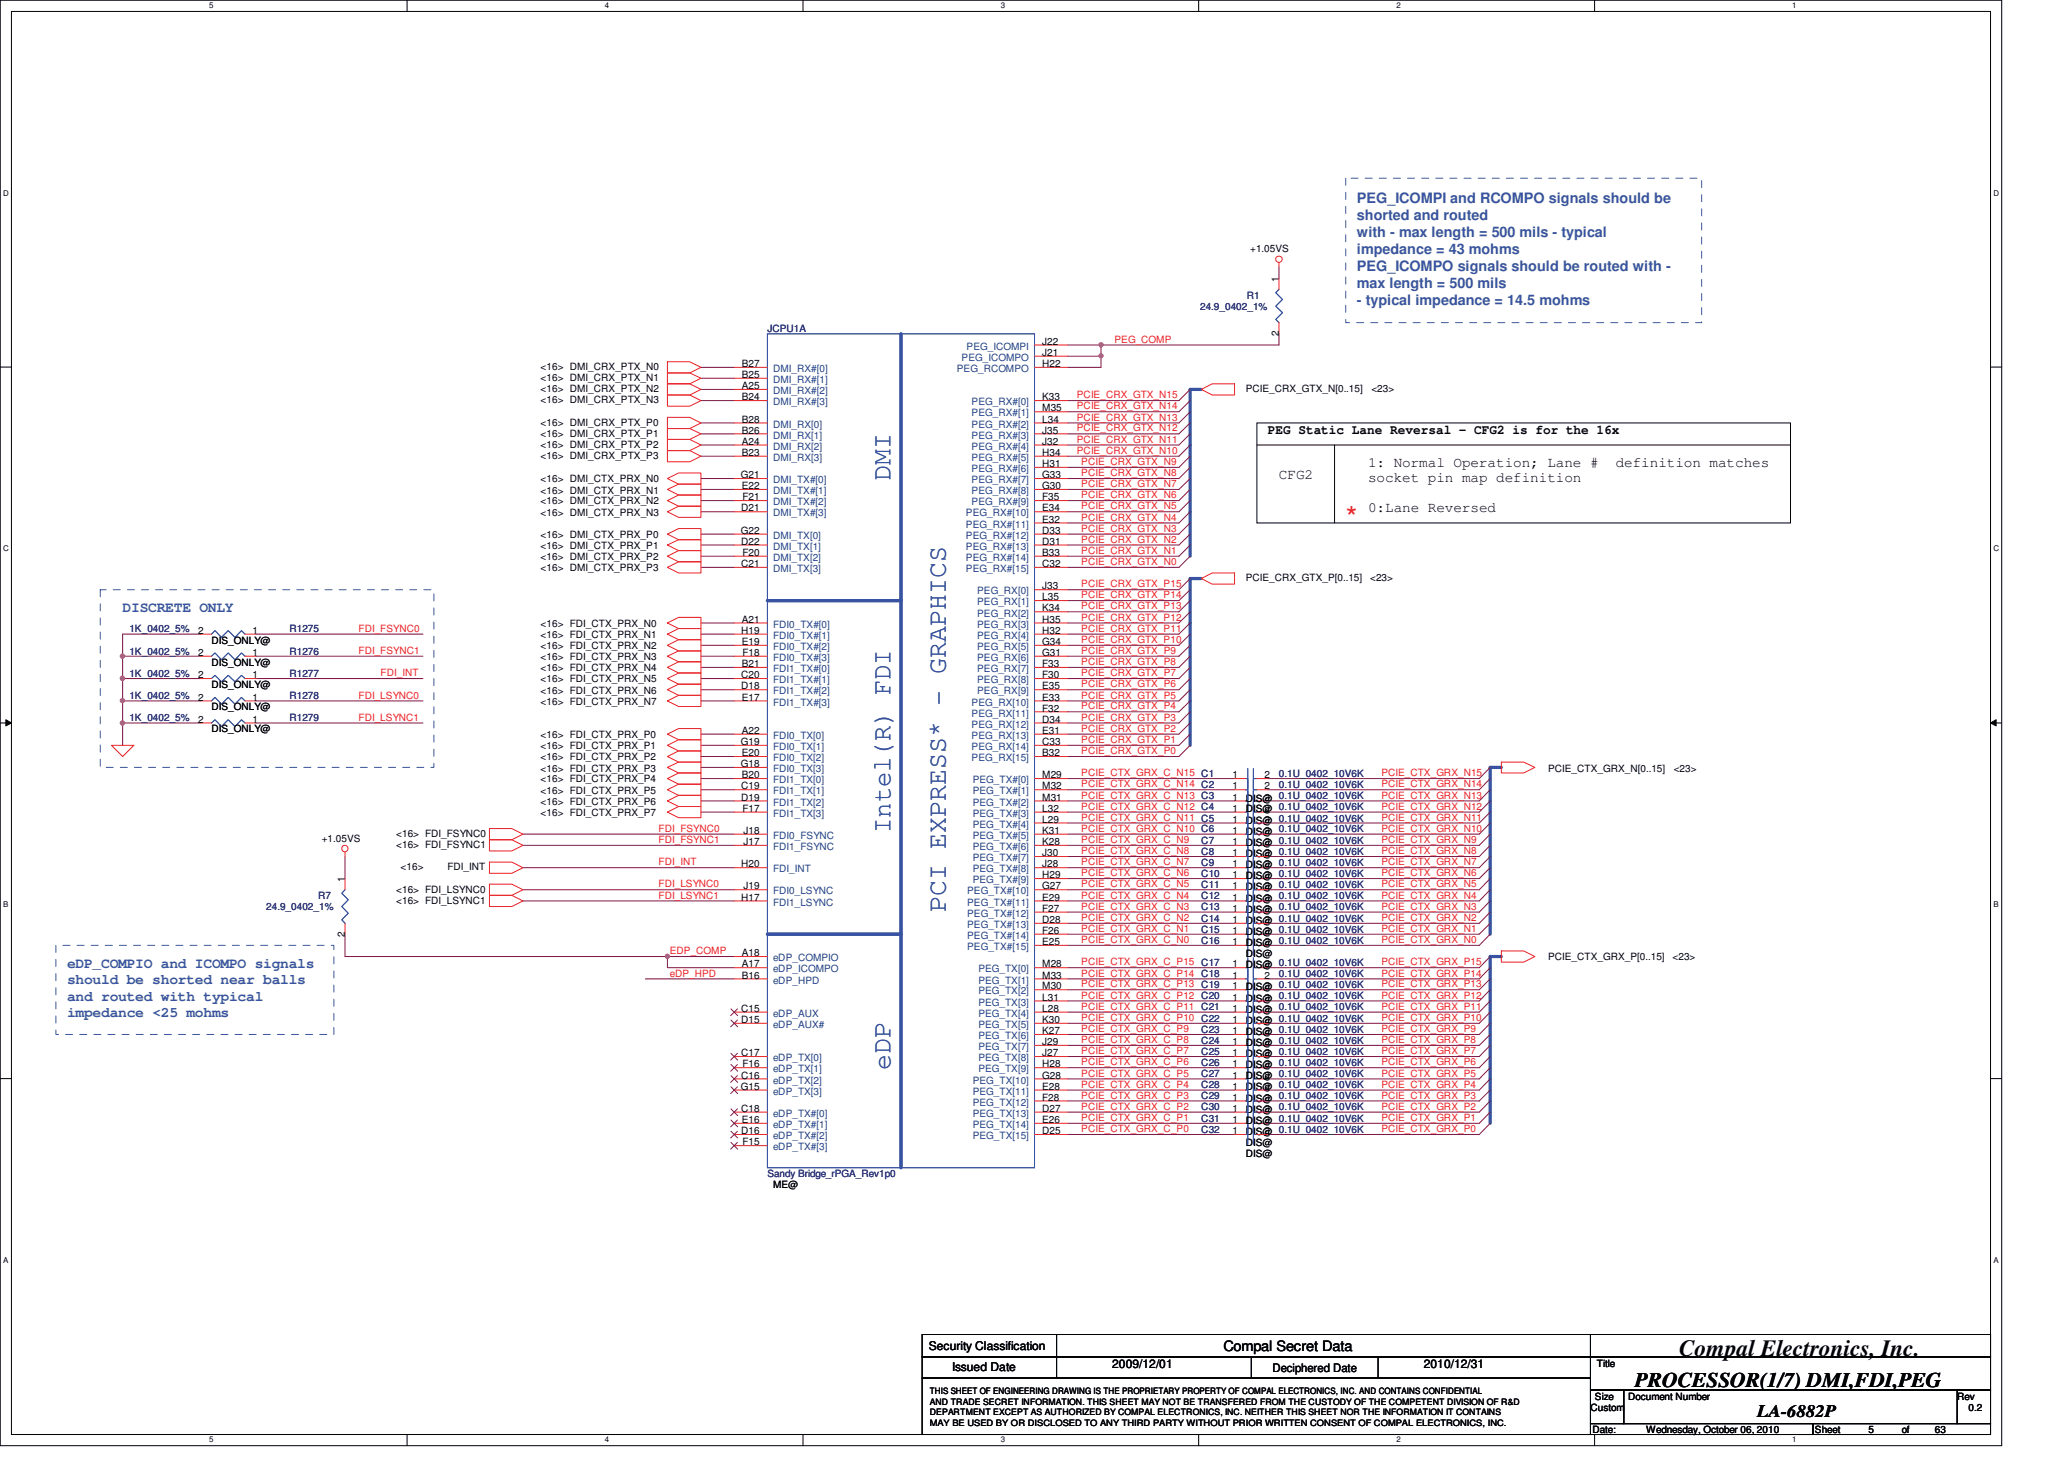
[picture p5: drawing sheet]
<svg xmlns="http://www.w3.org/2000/svg" width="297mm" height="210mm" viewBox="0 0 297 210" stroke-linecap="round" stroke-linejoin="round" font-family="sans-serif">
<defs><g id="words">
<text font-size="4.3" fill="#ed2024" x="193.7" y="75.9">*</text>
<g font-size="3.8" fill="#3953a4">
<text x="128.1" y="69.2" transform="rotate(-90 128.1 69.2)">DMI</text>
<text x="128.1" y="119.9" transform="rotate(-90 128.1 119.9)">Intel(R) FDI</text>
<text x="136.1" y="131.3" transform="rotate(-90 136.1 131.3)">PCI EXPRESS* - GRAPHICS</text>
<text x="128.1" y="154" transform="rotate(-90 128.1 154)">eDP</text>
</g>
<text font-size="3.3" fill="#010202" x="241.7" y="195.1">Compal Electronics, Inc.</text>
<text font-size="3" fill="#010202" x="235.3" y="199.6">PROCESSOR(1/7) DMI,FDI,PEG</text>
<text font-size="2.5" fill="#010202" x="252.9" y="204">LA-6882P</text>
<g font-size="2.1" fill="#3953a4">
<text x="195.3" y="29.2">PEG_ICOMPI and RCOMPO signals should be</text>
<text x="195.3" y="31.6">shorted and routed</text>
<text x="195.3" y="34.1">with - max length = 500 mils - typical</text>
<text x="195.3" y="36.5">impedance = 43 mohms</text>
<text x="195.3" y="39">PEG_ICOMPO signals should be routed with -</text>
<text x="195.3" y="41.4">max length = 500 mils</text>
<text x="195.3" y="43.9">- typical impedance = 14.5 mohms</text>
<text x="17.6" y="88.1">DISCRETE ONLY</text>
<text x="9.6" y="139.4">eDP_COMPIO and ICOMPO signals</text>
<text x="9.6" y="141.7">should be shorted near balls</text>
<text x="9.6" y="144">and routed with typical</text>
<text x="9.6" y="146.3">impedance &lt;25 mohms</text>
</g>
<g font-size="2.1" fill="#010202">
<text x="184.1" y="68.9">CFG2</text>
<text x="196.9" y="67.3">1: Normal Operation; Lane #</text>
<text x="196.9" y="69.4">socket pin map definition</text>
<text x="232.5" y="67.3">definition matches</text>
<text x="196.9" y="73.7">0:Lane Reversed</text>
<text x="176.1" y="194.5">Compal Secret Data</text>
</g>
<text font-size="1.9" fill="#010202" x="182.5" y="62.5">PEG Static Lane Reversal - CFG2 is for the 16x</text>
<g font-size="1.7" fill="#010202">
<text x="133.7" y="194.3">Security Classification</text>
<text x="137" y="197.4">Issued Date</text>
<text x="160.1" y="196.9">2009/12/01</text>
<text x="183.1" y="197.4">Deciphered Date</text>
<text x="204.9" y="196.9">2010/12/31</text>
</g>
<g font-size="1.4" fill="#010202">
<text x="179.9" y="36.3">+1.05VS</text>
<text x="184" y="40.6" transform="rotate(-90 184 40.6)">1</text>
<text x="77.8" y="53.3">&lt;16&gt; DMI_CRX_PTX_N0</text>
<text x="106.8" y="52.8">B27</text>
<text x="150" y="51.2">J21</text>
<text x="150" y="49.6">J22</text>
<text x="150" y="52.8">H22</text>
<text x="184" y="48.3" transform="rotate(-90 184 48.3)">2</text>
<text x="77.8" y="54.9">&lt;16&gt; DMI_CRX_PTX_N1</text>
<text x="77.8" y="58">&lt;16&gt; DMI_CRX_PTX_N3</text>
<text x="77.8" y="56.5">&lt;16&gt; DMI_CRX_PTX_N2</text>
<text x="106.8" y="54.4">B25</text>
<text x="106.8" y="56">A25</text>
<text x="106.8" y="57.6">B24</text>
<text x="150" y="57.6">K33</text>
<text x="150" y="59.2">M35</text>
<text x="179.3" y="56.5">PCIE_CRX_GTX_N[0..15]</text>
<text x="197.4" y="56.5">&lt;23&gt;</text>
<text x="77.8" y="61.3">&lt;16&gt; DMI_CRX_PTX_P0</text>
<text x="77.8" y="64.5">&lt;16&gt; DMI_CRX_PTX_P2</text>
<text x="77.8" y="62.9">&lt;16&gt; DMI_CRX_PTX_P1</text>
<text x="106.8" y="60.8">B28</text>
<text x="106.8" y="62.4">B26</text>
<text x="106.8" y="64">A24</text>
<text x="106.8" y="65.6">B23</text>
<text x="150" y="60.8">L34</text>
<text x="150" y="62.4">J35</text>
<text x="150" y="64">J32</text>
<text x="150" y="65.6">H34</text>
<text x="77.8" y="71">&lt;16&gt; DMI_CTX_PRX_N1</text>
<text x="77.8" y="66">&lt;16&gt; DMI_CRX_PTX_P3</text>
<text x="77.8" y="69.4">&lt;16&gt; DMI_CTX_PRX_N0</text>
<text x="106.6" y="68.8">G21</text>
<text x="106.8" y="70.4">E22</text>
<text x="150" y="67.2">H31</text>
<text x="150" y="68.8">G33</text>
<text x="150" y="70.4">G30</text>
<text x="77.8" y="77.4">&lt;16&gt; DMI_CTX_PRX_P0</text>
<text x="77.8" y="74.2">&lt;16&gt; DMI_CTX_PRX_N3</text>
<text x="77.8" y="72.6">&lt;16&gt; DMI_CTX_PRX_N2</text>
<text x="106.6" y="76.8">G22</text>
<text x="106.7" y="73.6">D21</text>
<text x="106.8" y="72">F21</text>
<text x="150" y="73.6">E34</text>
<text x="150" y="75.2">E32</text>
<text x="150" y="76.8">D33</text>
<text x="150" y="72">F35</text>
<text x="77.8" y="82.2">&lt;16&gt; DMI_CTX_PRX_P3</text>
<text x="77.8" y="80.6">&lt;16&gt; DMI_CTX_PRX_P2</text>
<text x="77.8" y="79">&lt;16&gt; DMI_CTX_PRX_P1</text>
<text x="106.7" y="78.4">D22</text>
<text x="106.7" y="81.6">C21</text>
<text x="106.8" y="80">F20</text>
<text x="150" y="78.4">D31</text>
<text x="150" y="80">B33</text>
<text x="150" y="81.6">C32</text>
<text x="179.3" y="83.6">PCIE_CRX_GTX_P[0..15]</text>
<text x="197.2" y="83.6">&lt;23&gt;</text>
<text x="106.8" y="89.6">A21</text>
<text x="150" y="84.8">J33</text>
<text x="150" y="86.4">L35</text>
<text x="150" y="88">K34</text>
<text x="150" y="89.6">H35</text>
<text x="28.5" y="91.2">2</text>
<text x="28.5" y="94.4">2</text>
<text x="30.4" y="92.6">DIS_ONLY@</text>
<text x="30.4" y="95.8">DIS_ONLY@</text>
<text x="36.4" y="91.2">1</text>
<text x="36.4" y="94.4">1</text>
<text x="77.8" y="90.2">&lt;16&gt; FDI_CTX_PRX_N0</text>
<text x="77.8" y="91.8">&lt;16&gt; FDI_CTX_PRX_N1</text>
<text x="77.8" y="93.4">&lt;16&gt; FDI_CTX_PRX_N2</text>
<text x="77.8" y="95">&lt;16&gt; FDI_CTX_PRX_N3</text>
<text x="106.7" y="91.2">H19</text>
<text x="106.8" y="92.8">E19</text>
<text x="106.8" y="94.4">F18</text>
<text x="150" y="91.2">H32</text>
<text x="150" y="92.8">G34</text>
<text x="150" y="94.4">G31</text>
<text x="28.5" y="100.8">2</text>
<text x="28.5" y="97.6">2</text>
<text x="30.4" y="99">DIS_ONLY@</text>
<text x="36.4" y="100.8">1</text>
<text x="36.4" y="97.6">1</text>
<text x="77.8" y="96.6">&lt;16&gt; FDI_CTX_PRX_N4</text>
<text x="77.8" y="98.2">&lt;16&gt; FDI_CTX_PRX_N5</text>
<text x="77.8" y="99.8">&lt;16&gt; FDI_CTX_PRX_N6</text>
<text x="77.8" y="101.4">&lt;16&gt; FDI_CTX_PRX_N7</text>
<text x="106.7" y="97.6">C20</text>
<text x="106.7" y="99.2">D18</text>
<text x="106.8" y="96">B21</text>
<text x="106.8" y="100.8">E17</text>
<text x="150" y="100.8">E33</text>
<text x="150" y="96">F33</text>
<text x="150" y="97.6">F30</text>
<text x="150" y="99.2">E35</text>
<text x="28.5" y="104">2</text>
<text x="30.4" y="105.4">DIS_ONLY@</text>
<text x="30.4" y="102.2">DIS_ONLY@</text>
<text x="36.4" y="104">1</text>
<text x="77.8" y="106.2">&lt;16&gt; FDI_CTX_PRX_P0</text>
<text x="77.8" y="107.8">&lt;16&gt; FDI_CTX_PRX_P1</text>
<text x="106.6" y="107.2">G19</text>
<text x="106.8" y="105.6">A22</text>
<text x="150" y="102.4">F32</text>
<text x="150" y="104">D34</text>
<text x="150" y="105.6">E31</text>
<text x="150" y="107.2">C33</text>
<text x="77.8" y="109.4">&lt;16&gt; FDI_CTX_PRX_P2</text>
<text x="77.8" y="111">&lt;16&gt; FDI_CTX_PRX_P3</text>
<text x="77.8" y="112.6">&lt;16&gt; FDI_CTX_PRX_P4</text>
<text x="106.6" y="110.4">G18</text>
<text x="106.7" y="113.6">C19</text>
<text x="106.8" y="108.8">E20</text>
<text x="106.8" y="112">B20</text>
<text x="150" y="108.8">B32</text>
<text x="150" y="112">M29</text>
<text x="150" y="113.6">M32</text>
<text x="177.4" y="112">1</text>
<text x="177.4" y="113.6">1</text>
<text x="182" y="112">2</text>
<text x="182" y="113.6">2</text>
<text x="222.8" y="111">PCIE_CTX_GRX_N[0..15]</text>
<text x="240.9" y="111">&lt;23&gt;</text>
<text x="77.8" y="114.2">&lt;16&gt; FDI_CTX_PRX_P5</text>
<text x="77.8" y="115.8">&lt;16&gt; FDI_CTX_PRX_P6</text>
<text x="77.8" y="117.4">&lt;16&gt; FDI_CTX_PRX_P7</text>
<text x="106.7" y="115.2">D19</text>
<text x="106.8" y="116.8">F17</text>
<text x="150" y="115.2">M31</text>
<text x="150" y="116.8">L32</text>
<text x="150" y="118.4">L29</text>
<text x="177.4" y="115.2">1</text>
<text x="177.4" y="118.4">1</text>
<text x="177.4" y="116.8">1</text>
<text x="179.3" y="118.5">DIS@ 0.1U_0402_10V6K</text>
<text x="179.3" y="115.4">DIS@ 0.1U_0402_10V6K</text>
<text x="179.3" y="116.9">DIS@ 0.1U_0402_10V6K</text>
<text x="182" y="115.2">2</text>
<text x="182" y="118.4">2</text>
<text x="182" y="116.8">2</text>
<text x="46.3" y="121.1">+1.05VS</text>
<text x="57" y="120.5">&lt;16&gt; FDI_FSYNC0</text>
<text x="57" y="122">&lt;16&gt; FDI_FSYNC1</text>
<text x="57.7" y="125.3">&lt;16&gt;</text>
<text x="64.4" y="125.3">FDI_INT</text>
<text x="106.7" y="124.8">H20</text>
<text x="107" y="120">J18</text>
<text x="107" y="121.6">J17</text>
<text x="150" y="120">K31</text>
<text x="150" y="121.6">K28</text>
<text x="150" y="123.2">J30</text>
<text x="150" y="124.8">J28</text>
<text x="177.4" y="124.8">1</text>
<text x="177.4" y="121.6">1</text>
<text x="177.4" y="120">1</text>
<text x="177.4" y="123.2">1</text>
<text x="179.3" y="124.9">DIS@ 0.1U_0402_10V6K</text>
<text x="179.3" y="121.7">DIS@ 0.1U_0402_10V6K</text>
<text x="179.3" y="120.1">DIS@ 0.1U_0402_10V6K</text>
<text x="179.3" y="123.4">DIS@ 0.1U_0402_10V6K</text>
<text x="182" y="124.8">2</text>
<text x="182" y="121.6">2</text>
<text x="182" y="120">2</text>
<text x="182" y="123.2">2</text>
<text x="49.6" y="127" transform="rotate(-90 49.6 127)">1</text>
<text x="57" y="128.5">&lt;16&gt; FDI_LSYNC0</text>
<text x="57" y="130">&lt;16&gt; FDI_LSYNC1</text>
<text x="106.7" y="129.6">H17</text>
<text x="107" y="128">J19</text>
<text x="150" y="128">G27</text>
<text x="150" y="129.6">E29</text>
<text x="150" y="131.2">F27</text>
<text x="150" y="126.4">H29</text>
<text x="177.4" y="126.4">1</text>
<text x="177.4" y="128">1</text>
<text x="177.4" y="131.2">1</text>
<text x="177.4" y="129.6">1</text>
<text x="179.3" y="128.1">DIS@ 0.1U_0402_10V6K</text>
<text x="179.3" y="129.7">DIS@ 0.1U_0402_10V6K</text>
<text x="179.3" y="131.4">DIS@ 0.1U_0402_10V6K</text>
<text x="179.3" y="126.5">DIS@ 0.1U_0402_10V6K</text>
<text x="182" y="126.4">2</text>
<text x="182" y="128">2</text>
<text x="182" y="131.2">2</text>
<text x="182" y="129.6">2</text>
<text x="49.6" y="134.8" transform="rotate(-90 49.6 134.8)">2</text>
<text x="106.8" y="137.6">A18</text>
<text x="150" y="132.8">D28</text>
<text x="150" y="134.4">F26</text>
<text x="150" y="136">E25</text>
<text x="177.4" y="136">1</text>
<text x="177.4" y="134.4">1</text>
<text x="177.4" y="132.8">1</text>
<text x="179.3" y="137.7">DIS@</text>
<text x="179.3" y="134.5">DIS@ 0.1U_0402_10V6K</text>
<text x="179.3" y="132.9">DIS@ 0.1U_0402_10V6K</text>
<text x="179.3" y="136.1">DIS@ 0.1U_0402_10V6K</text>
<text x="182" y="136">2</text>
<text x="182" y="134.4">2</text>
<text x="182" y="132.8">2</text>
<text x="106.8" y="140.8">B16</text>
<text x="106.8" y="139.2">A17</text>
<text x="150" y="139.2">M28</text>
<text x="150" y="140.8">M33</text>
<text x="150" y="142.4">M30</text>
<text x="177.4" y="142.4">1</text>
<text x="177.4" y="140.8">1</text>
<text x="177.4" y="139.2">1</text>
<text x="179.3" y="142.5">DIS@ 0.1U_0402_10V6K</text>
<text x="179.3" y="139.4">DIS@ 0.1U_0402_10V6K</text>
<text x="182" y="142.4">2</text>
<text x="182" y="140.8">2</text>
<text x="182" y="139.2">2</text>
<text x="222.8" y="138.2">PCIE_CTX_GRX_P[0..15]</text>
<text x="240.7" y="138.2">&lt;23&gt;</text>
<text x="106.7" y="145.6">C15</text>
<text x="106.7" y="147.2">D15</text>
<text x="150" y="144">L31</text>
<text x="150" y="145.6">L28</text>
<text x="150" y="147.2">K30</text>
<text x="150" y="148.8">K27</text>
<text x="177.4" y="148.8">1</text>
<text x="177.4" y="144">1</text>
<text x="177.4" y="147.2">1</text>
<text x="177.4" y="145.6">1</text>
<text x="179.3" y="145.8">DIS@ 0.1U_0402_10V6K</text>
<text x="179.3" y="144.1">DIS@ 0.1U_0402_10V6K</text>
<text x="179.3" y="147.4">DIS@ 0.1U_0402_10V6K</text>
<text x="179.3" y="148.9">DIS@ 0.1U_0402_10V6K</text>
<text x="182" y="148.8">2</text>
<text x="182" y="144">2</text>
<text x="182" y="147.2">2</text>
<text x="182" y="145.6">2</text>
<text x="106.7" y="152">C17</text>
<text x="106.7" y="155.2">C16</text>
<text x="106.8" y="153.6">F16</text>
<text x="150" y="150.4">J29</text>
<text x="150" y="152">J27</text>
<text x="150" y="153.6">H28</text>
<text x="150" y="155.2">G28</text>
<text x="177.4" y="153.6">1</text>
<text x="177.4" y="150.4">1</text>
<text x="177.4" y="155.2">1</text>
<text x="177.4" y="152">1</text>
<text x="179.3" y="153.8">DIS@ 0.1U_0402_10V6K</text>
<text x="179.3" y="152.1">DIS@ 0.1U_0402_10V6K</text>
<text x="179.3" y="150.5">DIS@ 0.1U_0402_10V6K</text>
<text x="179.3" y="155.4">DIS@ 0.1U_0402_10V6K</text>
<text x="182" y="153.6">2</text>
<text x="182" y="150.4">2</text>
<text x="182" y="155.2">2</text>
<text x="182" y="152">2</text>
<text x="106.6" y="156.8">G15</text>
<text x="106.7" y="160">C18</text>
<text x="106.8" y="161.6">E16</text>
<text x="150" y="156.8">E28</text>
<text x="150" y="158.4">F28</text>
<text x="150" y="160">D27</text>
<text x="150" y="161.6">E26</text>
<text x="177.4" y="161.6">1</text>
<text x="177.4" y="156.8">1</text>
<text x="177.4" y="160">1</text>
<text x="177.4" y="158.4">1</text>
<text x="179.3" y="156.9">DIS@ 0.1U_0402_10V6K</text>
<text x="179.3" y="158.5">DIS@ 0.1U_0402_10V6K</text>
<text x="179.3" y="160.1">DIS@ 0.1U_0402_10V6K</text>
<text x="179.3" y="161.8">DIS@ 0.1U_0402_10V6K</text>
<text x="182" y="161.6">2</text>
<text x="182" y="156.8">2</text>
<text x="182" y="160">2</text>
<text x="182" y="158.4">2</text>
<text x="106.7" y="163.2">D16</text>
<text x="106.8" y="164.8">F15</text>
<text x="150" y="163.2">D25</text>
<text x="177.4" y="163.2">1</text>
<text x="179.3" y="164.9">DIS@</text>
<text x="179.3" y="163.4">DIS@ 0.1U_0402_10V6K</text>
<text x="179.3" y="166.5">DIS@</text>
<text x="182" y="163.2">2</text>
<text x="111.2" y="171">ME@</text>
<text x="229.8" y="196.8">Title</text>
<text x="228.9" y="203">Custom</text>
<text x="229.5" y="201.4">Size</text>
<text x="234.3" y="201.4">Document Number</text>
<text x="281.7" y="201.4">Rev</text>
<text x="283.3" y="203">0.2</text>
<text x="229.2" y="206.2">Date:</text>
<text x="236.9" y="206.2">Wednesday, October 06, 2010</text>
<text x="261.2" y="206.2">Sheet</text>
<text x="268.9" y="206.2">5</text>
<text x="273.7" y="206.2">of</text>
<text x="278.5" y="206.2">63</text>
</g>
<g font-size="1.4" fill="#282973">
<text x="110.4" y="47.8">JCPU1A</text>
<text x="172.7" y="44.6">24.9_0402_1%</text>
<text x="179.4" y="43">R1</text>
<text x="18.6" y="91">1K_0402_5%</text>
<text x="18.6" y="94.2">1K_0402_5%</text>
<text x="41.7" y="91">R1275</text>
<text x="41.7" y="94.2">R1276</text>
<text x="18.6" y="100.6">1K_0402_5%</text>
<text x="18.6" y="97.4">1K_0402_5%</text>
<text x="41.7" y="100.6">R1278</text>
<text x="41.7" y="97.4">R1277</text>
<text x="18.6" y="103.8">1K_0402_5%</text>
<text x="41.7" y="103.8">R1279</text>
<text x="184.1" y="111.8">0.1U_0402_10V6K</text>
<text x="184.1" y="113.4">0.1U_0402_10V6K</text>
<text x="172.9" y="124.6">C9</text>
<text x="172.9" y="121.4">C7</text>
<text x="172.9" y="123">C8</text>
<text x="38.3" y="131">24.9_0402_1%</text>
<text x="45.8" y="129.4">R7</text>
<text x="172.9" y="126.2">C10</text>
<text x="172.9" y="127.8">C11</text>
<text x="172.9" y="131">C13</text>
<text x="172.9" y="129.4">C12</text>
<text x="172.9" y="135.8">C16</text>
<text x="172.9" y="134.2">C15</text>
<text x="172.9" y="132.6">C14</text>
<text x="184.1" y="140.6">0.1U_0402_10V6K</text>
<text x="172.9" y="148.6">C23</text>
<text x="172.9" y="153.4">C26</text>
<text x="172.9" y="150.2">C24</text>
<text x="172.9" y="155">C27</text>
<text x="172.9" y="151.8">C25</text>
<text x="172.9" y="161.4">C31</text>
<text x="172.9" y="156.6">C28</text>
<text x="172.9" y="159.8">C30</text>
<text x="172.9" y="158.2">C29</text>
<text x="172.9" y="163">C32</text>
<text x="110.4" y="169.4">Sandy Bridge_rPGA_Rev1p0</text>
</g>
<g font-size="1.4" fill="#1d437e">
<text x="111.2" y="53.5">DMI_RX#[0]</text>
<text x="137.7" y="53.5">PEG_RCOMPO</text>
<text x="138.4" y="51.9">PEG_ICOMPO</text>
<text x="139.1" y="50.3">PEG_ICOMPI</text>
<text x="111.2" y="55.1">DMI_RX#[1]</text>
<text x="111.2" y="56.7">DMI_RX#[2]</text>
<text x="111.2" y="58.3">DMI_RX#[3]</text>
<text x="139.8" y="58.3">PEG_RX#[0]</text>
<text x="139.8" y="59.9">PEG_RX#[1]</text>
<text x="111.2" y="61.5">DMI_RX[0]</text>
<text x="111.2" y="63.1">DMI_RX[1]</text>
<text x="111.2" y="64.7">DMI_RX[2]</text>
<text x="139.8" y="61.5">PEG_RX#[2]</text>
<text x="139.8" y="63.1">PEG_RX#[3]</text>
<text x="139.8" y="64.7">PEG_RX#[4]</text>
<text x="111.2" y="66.3">DMI_RX[3]</text>
<text x="111.2" y="69.6">DMI_TX#[0]</text>
<text x="111.2" y="71.1">DMI_TX#[1]</text>
<text x="139.8" y="66.3">PEG_RX#[5]</text>
<text x="139.8" y="67.9">PEG_RX#[6]</text>
<text x="139.8" y="69.6">PEG_RX#[7]</text>
<text x="139.8" y="71.1">PEG_RX#[8]</text>
<text x="111.2" y="72.7">DMI_TX#[2]</text>
<text x="111.2" y="74.3">DMI_TX#[3]</text>
<text x="111.2" y="77.6">DMI_TX[0]</text>
<text x="139" y="74.3">PEG_RX#[10]</text>
<text x="139" y="75.9">PEG_RX#[11]</text>
<text x="139" y="77.6">PEG_RX#[12]</text>
<text x="139.8" y="72.7">PEG_RX#[9]</text>
<text x="111.2" y="79.1">DMI_TX[1]</text>
<text x="111.2" y="82.3">DMI_TX[3]</text>
<text x="111.2" y="80.7">DMI_TX[2]</text>
<text x="139" y="79.1">PEG_RX#[13]</text>
<text x="139" y="80.7">PEG_RX#[14]</text>
<text x="139" y="82.3">PEG_RX#[15]</text>
<text x="140.6" y="85.6">PEG_RX[0]</text>
<text x="140.6" y="87.1">PEG_RX[1]</text>
<text x="140.6" y="88.7">PEG_RX[2]</text>
<text x="111.2" y="90.3">FDI0_TX#[0]</text>
<text x="111.2" y="91.9">FDI0_TX#[1]</text>
<text x="111.2" y="93.6">FDI0_TX#[2]</text>
<text x="111.2" y="95.1">FDI0_TX#[3]</text>
<text x="140.6" y="90.3">PEG_RX[3]</text>
<text x="140.6" y="91.9">PEG_RX[4]</text>
<text x="140.6" y="93.6">PEG_RX[5]</text>
<text x="140.6" y="95.1">PEG_RX[6]</text>
<text x="111.2" y="96.7">FDI1_TX#[0]</text>
<text x="111.2" y="98.3">FDI1_TX#[1]</text>
<text x="111.2" y="99.9">FDI1_TX#[2]</text>
<text x="111.2" y="101.6">FDI1_TX#[3]</text>
<text x="139.8" y="101.6">PEG_RX[10]</text>
<text x="140.6" y="96.7">PEG_RX[7]</text>
<text x="140.6" y="98.3">PEG_RX[8]</text>
<text x="140.6" y="99.9">PEG_RX[9]</text>
<text x="111.2" y="106.3">FDI0_TX[0]</text>
<text x="111.2" y="107.9">FDI0_TX[1]</text>
<text x="139.8" y="103.1">PEG_RX[11]</text>
<text x="139.8" y="104.7">PEG_RX[12]</text>
<text x="139.8" y="106.3">PEG_RX[13]</text>
<text x="139.8" y="107.9">PEG_RX[14]</text>
<text x="111.2" y="109.6">FDI0_TX[2]</text>
<text x="111.2" y="111.1">FDI0_TX[3]</text>
<text x="111.2" y="112.7">FDI1_TX[0]</text>
<text x="139.8" y="109.6">PEG_RX[15]</text>
<text x="140" y="112.7">PEG_TX#[0]</text>
<text x="111.2" y="114.3">FDI1_TX[1]</text>
<text x="111.2" y="115.9">FDI1_TX[2]</text>
<text x="111.2" y="117.6">FDI1_TX[3]</text>
<text x="140" y="114.3">PEG_TX#[1]</text>
<text x="140" y="115.9">PEG_TX#[2]</text>
<text x="140" y="117.6">PEG_TX#[3]</text>
<text x="140" y="119.1">PEG_TX#[4]</text>
<text x="111.2" y="120.7">FDI0_FSYNC</text>
<text x="111.2" y="122.3">FDI1_FSYNC</text>
<text x="111.2" y="125.6">FDI_INT</text>
<text x="140" y="120.7">PEG_TX#[5]</text>
<text x="140" y="122.3">PEG_TX#[6]</text>
<text x="140" y="123.9">PEG_TX#[7]</text>
<text x="140" y="125.6">PEG_TX#[8]</text>
<text x="111.2" y="128.7">FDI0_LSYNC</text>
<text x="111.2" y="130.3">FDI1_LSYNC</text>
<text x="139.2" y="128.7">PEG_TX#[10]</text>
<text x="139.2" y="130.3">PEG_TX#[11]</text>
<text x="139.2" y="131.9">PEG_TX#[12]</text>
<text x="140" y="127.1">PEG_TX#[9]</text>
<text x="139.2" y="133.6">PEG_TX#[13]</text>
<text x="139.2" y="135.1">PEG_TX#[14]</text>
<text x="139.2" y="136.7">PEG_TX#[15]</text>
<text x="111.2" y="138.3">eDP_COMPIO</text>
<text x="111.2" y="141.6">eDP_HPD</text>
<text x="111.2" y="140">eDP_ICOMPO</text>
<text x="140.8" y="140">PEG_TX[0]</text>
<text x="140.8" y="141.6">PEG_TX[1]</text>
<text x="140.8" y="143.1">PEG_TX[2]</text>
<text x="111.2" y="146.3">eDP_AUX</text>
<text x="111.2" y="148">eDP_AUX#</text>
<text x="140.8" y="144.7">PEG_TX[3]</text>
<text x="140.8" y="146.3">PEG_TX[4]</text>
<text x="140.8" y="148">PEG_TX[5]</text>
<text x="140.8" y="149.6">PEG_TX[6]</text>
<text x="111.2" y="152.7">eDP_TX[0]</text>
<text x="111.2" y="154.3">eDP_TX[1]</text>
<text x="111.2" y="156">eDP_TX[2]</text>
<text x="140" y="156">PEG_TX[10]</text>
<text x="140.8" y="151.1">PEG_TX[7]</text>
<text x="140.8" y="152.7">PEG_TX[8]</text>
<text x="140.8" y="154.3">PEG_TX[9]</text>
<text x="111.2" y="157.6">eDP_TX[3]</text>
<text x="111.2" y="160.7">eDP_TX#[0]</text>
<text x="140" y="157.6">PEG_TX[11]</text>
<text x="140" y="159.1">PEG_TX[12]</text>
<text x="140" y="160.7">PEG_TX[13]</text>
<text x="111.2" y="162.3">eDP_TX#[1]</text>
<text x="111.2" y="164">eDP_TX#[2]</text>
<text x="111.2" y="165.6">eDP_TX#[3]</text>
<text x="140" y="162.3">PEG_TX[14]</text>
<text x="140" y="164">PEG_TX[15]</text>
</g>
<g font-size="1.4" fill="#ed2024">
<text x="160.4" y="49.3">PEG_COMP</text>
<text x="155" y="57.3">PCIE_CRX_GTX_N15</text>
<text x="155" y="58.9">PCIE_CRX_GTX_N14</text>
<text x="155" y="65.3">PCIE_CRX_GTX_N10</text>
<text x="155" y="62.1">PCIE_CRX_GTX_N12</text>
<text x="155" y="60.5">PCIE_CRX_GTX_N13</text>
<text x="155" y="63.7">PCIE_CRX_GTX_N11</text>
<text x="155.6" y="68.5">PCIE_CRX_GTX_N8</text>
<text x="155.6" y="71.7">PCIE_CRX_GTX_N6</text>
<text x="155.6" y="70.1">PCIE_CRX_GTX_N7</text>
<text x="155.6" y="66.9">PCIE_CRX_GTX_N9</text>
<text x="155.6" y="74.9">PCIE_CRX_GTX_N4</text>
<text x="155.6" y="76.5">PCIE_CRX_GTX_N3</text>
<text x="155.6" y="73.3">PCIE_CRX_GTX_N5</text>
<text x="155.6" y="81.3">PCIE_CRX_GTX_N0</text>
<text x="155.6" y="78.1">PCIE_CRX_GTX_N2</text>
<text x="155.6" y="79.7">PCIE_CRX_GTX_N1</text>
<text x="155.6" y="84.5">PCIE_CRX_GTX_P15</text>
<text x="155.6" y="86.1">PCIE_CRX_GTX_P14</text>
<text x="155.6" y="87.7">PCIE_CRX_GTX_P13</text>
<text x="155.6" y="89.3">PCIE_CRX_GTX_P12</text>
<text x="51.6" y="90.9">FDI_FSYNC0</text>
<text x="51.6" y="94.1">FDI_FSYNC1</text>
<text x="155.6" y="95.7">PCIE_CRX_GTX_P8</text>
<text x="155.6" y="92.5">PCIE_CRX_GTX_P10</text>
<text x="155.6" y="94.1">PCIE_CRX_GTX_P9</text>
<text x="155.6" y="90.9">PCIE_CRX_GTX_P11</text>
<text x="51.6" y="100.5">FDI_LSYNC0</text>
<text x="54.8" y="97.3">FDI_INT</text>
<text x="155.6" y="97.3">PCIE_CRX_GTX_P7</text>
<text x="155.6" y="98.9">PCIE_CRX_GTX_P6</text>
<text x="155.6" y="100.5">PCIE_CRX_GTX_P5</text>
<text x="51.6" y="103.7">FDI_LSYNC1</text>
<text x="155.6" y="102.1">PCIE_CRX_GTX_P4</text>
<text x="155.6" y="103.7">PCIE_CRX_GTX_P3</text>
<text x="155.6" y="106.9">PCIE_CRX_GTX_P1</text>
<text x="155.6" y="105.3">PCIE_CRX_GTX_P2</text>
<text x="155.6" y="108.5">PCIE_CRX_GTX_P0</text>
<text x="155.6" y="113.3">PCIE_CTX_GRX_C_N14 C2</text>
<text x="155.6" y="111.7">PCIE_CTX_GRX_C_N15 C1</text>
<text x="198.8" y="111.7">PCIE_CTX_GRX_N15</text>
<text x="198.8" y="113.3">PCIE_CTX_GRX_N14</text>
<text x="94.8" y="119.7">FDI_FSYNC0</text>
<text x="155.6" y="119.7">PCIE_CTX_GRX_C_N10 C6</text>
<text x="155.6" y="114.9">PCIE_CTX_GRX_C_N13 C3</text>
<text x="155.6" y="116.5">PCIE_CTX_GRX_C_N12 C4</text>
<text x="155.6" y="118.1">PCIE_CTX_GRX_C_N11 C5</text>
<text x="198.8" y="119.7">PCIE_CTX_GRX_N10</text>
<text x="198.8" y="114.9">PCIE_CTX_GRX_N13</text>
<text x="198.8" y="116.5">PCIE_CTX_GRX_N12</text>
<text x="198.8" y="118.1">PCIE_CTX_GRX_N11</text>
<text x="94.8" y="121.3">FDI_FSYNC1</text>
<text x="94.8" y="124.5">FDI_INT</text>
<text x="155.6" y="122.9">PCIE_CTX_GRX_C_N8</text>
<text x="155.6" y="121.3">PCIE_CTX_GRX_C_N9</text>
<text x="155.6" y="124.5">PCIE_CTX_GRX_C_N7</text>
<text x="198.8" y="122.9">PCIE_CTX_GRX_N8</text>
<text x="198.8" y="121.3">PCIE_CTX_GRX_N9</text>
<text x="198.8" y="124.5">PCIE_CTX_GRX_N7</text>
<text x="94.8" y="127.7">FDI_LSYNC0</text>
<text x="94.8" y="129.3">FDI_LSYNC1</text>
<text x="155.6" y="126.1">PCIE_CTX_GRX_C_N6</text>
<text x="155.6" y="129.3">PCIE_CTX_GRX_C_N4</text>
<text x="155.6" y="127.7">PCIE_CTX_GRX_C_N5</text>
<text x="155.6" y="130.9">PCIE_CTX_GRX_C_N3</text>
<text x="198.8" y="126.1">PCIE_CTX_GRX_N6</text>
<text x="198.8" y="129.3">PCIE_CTX_GRX_N4</text>
<text x="198.8" y="127.7">PCIE_CTX_GRX_N5</text>
<text x="198.8" y="130.9">PCIE_CTX_GRX_N3</text>
<text x="96.4" y="137.3">EDP_COMP</text>
<text x="155.6" y="135.7">PCIE_CTX_GRX_C_N0</text>
<text x="155.6" y="132.5">PCIE_CTX_GRX_C_N2</text>
<text x="155.6" y="134.1">PCIE_CTX_GRX_C_N1</text>
<text x="198.8" y="135.7">PCIE_CTX_GRX_N0</text>
<text x="198.8" y="132.5">PCIE_CTX_GRX_N2</text>
<text x="198.8" y="134.1">PCIE_CTX_GRX_N1</text>
<text x="96.4" y="140.5">eDP_HPD</text>
<text x="155.6" y="138.9">PCIE_CTX_GRX_C_P15 C17</text>
<text x="155.6" y="140.5">PCIE_CTX_GRX_C_P14 C18</text>
<text x="155.6" y="142.1">PCIE_CTX_GRX_C_P13 C19</text>
<text x="155.6" y="143.7">PCIE_CTX_GRX_C_P12 C20</text>
<text x="198.8" y="138.9">PCIE_CTX_GRX_P15</text>
<text x="198.8" y="140.5">PCIE_CTX_GRX_P14</text>
<text x="198.8" y="142.1">PCIE_CTX_GRX_P13</text>
<text x="198.8" y="143.7">PCIE_CTX_GRX_P12</text>
<text x="155.6" y="146.9">PCIE_CTX_GRX_C_P10 C22</text>
<text x="155.6" y="148.5">PCIE_CTX_GRX_C_P9</text>
<text x="155.6" y="145.3">PCIE_CTX_GRX_C_P11 C21</text>
<text x="198.8" y="146.9">PCIE_CTX_GRX_P10</text>
<text x="198.8" y="145.3">PCIE_CTX_GRX_P11</text>
<text x="198.8" y="148.5">PCIE_CTX_GRX_P9</text>
<text x="155.6" y="150.1">PCIE_CTX_GRX_C_P8</text>
<text x="155.6" y="153.3">PCIE_CTX_GRX_C_P6</text>
<text x="155.6" y="151.7">PCIE_CTX_GRX_C_P7</text>
<text x="155.6" y="154.9">PCIE_CTX_GRX_C_P5</text>
<text x="198.8" y="151.7">PCIE_CTX_GRX_P7</text>
<text x="198.8" y="154.9">PCIE_CTX_GRX_P5</text>
<text x="198.8" y="150.1">PCIE_CTX_GRX_P8</text>
<text x="198.8" y="153.3">PCIE_CTX_GRX_P6</text>
<text x="155.6" y="156.5">PCIE_CTX_GRX_C_P4</text>
<text x="155.6" y="161.3">PCIE_CTX_GRX_C_P1</text>
<text x="155.6" y="158.1">PCIE_CTX_GRX_C_P3</text>
<text x="155.6" y="159.7">PCIE_CTX_GRX_C_P2</text>
<text x="198.8" y="158.1">PCIE_CTX_GRX_P3</text>
<text x="198.8" y="156.5">PCIE_CTX_GRX_P4</text>
<text x="198.8" y="159.7">PCIE_CTX_GRX_P2</text>
<text x="198.8" y="161.3">PCIE_CTX_GRX_P1</text>
<text x="155.6" y="162.9">PCIE_CTX_GRX_C_P0</text>
<text x="198.8" y="162.9">PCIE_CTX_GRX_P0</text>
</g>
<g font-size="1.3" fill="#010202">
<text x="133.8" y="203.7">DEPARTMENT EXCEPT AS AUTHORIZED BY COMPAL ELECTRONICS, INC. NEITHER THIS SHEET NOR THE INFORMATION IT CONTAINS</text>
<text x="133.8" y="200.6">THIS SHEET OF ENGINEERING DRAWING IS THE PROPRIETARY PROPERTY OF COMPAL ELECTRONICS, INC. AND CONTAINS CONFIDENTIAL</text>
<text x="133.8" y="202.1">AND TRADE SECRET INFORMATION. THIS SHEET MAY NOT BE TRANSFERED FROM THE CUSTODY OF THE COMPETENT DIVISION OF R&amp;D</text>
<text x="133.8" y="205.2">MAY BE USED BY OR DISCLOSED TO ANY THIRD PARTY WITHOUT PRIOR WRITTEN CONSENT OF COMPAL ELECTRONICS, INC.</text>
</g>
<g font-size="1.1" fill="#010202">
<text x="30.1" y="1.2">5</text>
<text x="87" y="1.2">4</text>
<text x="144" y="1.2">3</text>
<text x="201" y="1.2">2</text>
<text x="257.9" y="1.2">1</text>
<text x=".5" y="28.2">D</text>
<text x="286.9" y="28.2">D</text>
<text x=".5" y="79.4">C</text>
<text x="286.9" y="79.4">C</text>
<text x=".5" y="130.6">B</text>
<text x="286.9" y="130.6">B</text>
<text x=".5" y="181.8">A</text>
<text x="286.9" y="181.8">A</text>
<text x="30.1" y="207.6">5</text>
<text x="87" y="207.6">4</text>
<text x="144" y="207.6">3</text>
<text x="201" y="207.6">2</text>
<text x="257.9" y="207.6">1</text>
</g>
</g></defs>
<path d="M0 0h288.1v208.1h-288.1zM1.6 1.6h284.9v204.9h-284.9z" fill="none" stroke="#010202" stroke-width=".14"/>
<g fill="#fff">
<path d="M30.1 .2h.6v1.2h-.6z"/>
<path d="M30.1 206.6h.6v1.2h-.6z"/>
</g>
<path d="M58.6 0v1.6M58.6 206.5v1.6" fill="none" stroke="#010202" stroke-width=".14"/>
<g fill="#fff">
<path d="M87 .2h.6v1.2h-.6z"/>
<path d="M87 206.6h.6v1.2h-.6z"/>
</g>
<path d="M115.6 0v1.6M115.6 206.5v1.6" fill="none" stroke="#010202" stroke-width=".14"/>
<g fill="#fff">
<path d="M144 .2h.6v1.2h-.6z"/>
<path d="M144 206.6h.6v1.2h-.6z"/>
</g>
<path d="M172.5 0v1.6M172.5 206.5v1.6" fill="none" stroke="#010202" stroke-width=".14"/>
<g fill="#fff">
<path d="M201 .2h.5v1.2h-.5z"/>
<path d="M201 206.6h.5v1.2h-.5z"/>
</g>
<path d="M229.5 0v1.6M229.5 206.5v1.6" fill="none" stroke="#010202" stroke-width=".14"/>
<g fill="#fff">
<path d="M257.9 .2h.6v1.2h-.6z"/>
<path d="M257.9 206.6h.6v1.2h-.6z"/>
<path d="M.5 27.2h.7v1.2h-.7z"/>
<path d="M286.9 27.2h.8v1.2h-.8z"/>
<path d="M.5 78.4h.7v1.2h-.7z"/>
<path d="M286.9 78.4h.8v1.2h-.8z"/>
</g>
<path d="M0 52.8h1.6M286.5 52.8h1.6" fill="none" stroke="#010202" stroke-width=".14"/>
<g fill="#fff">
<path d="M.5 129.6h.7v1.2h-.7z"/>
<path d="M286.9 129.6h.7v1.2h-.7z"/>
</g>
<path d="M0 104.1h1.6M286.5 104.1h1.6" fill="none" stroke="#010202" stroke-width=".14"/>
<path d="M.8 103.6l.8 .5-.8 .4z" fill="#010202"/>
<path d="M.8 103.6l.8 .5-.8 .4z" fill="none" stroke="#010202" stroke-width=".14"/>
<path d="M286.5 104.1l.8-.5v.9z" fill="#010202"/>
<path d="M286.5 104.1l.8-.5v.9z" fill="none" stroke="#010202" stroke-width=".14"/>
<g fill="#fff">
<path d="M.5 180.8h.7v1.2h-.7z"/>
<path d="M286.9 180.8h.7v1.2h-.7z"/>
</g>
<path d="M0 155.2h1.6M286.5 155.2h1.6" fill="none" stroke="#010202" stroke-width=".14"/>
<g fill="none" stroke="#7f1442" stroke-width=".14">
<path d="M184.1 38.4v1.6M100.9 54.4h4.8M100.9 56h4.8M100.9 57.7h4.8M100.9 52.9h4.8M153.7 49.7h4.7M158.4 51.3v1.6h-4.7M184.1 48v1.7M100.9 76.9h4.8M100.9 70.4h4.8M100.9 78.4h4.8M100.9 72h4.8"/>
<path d="M100.9 62.4h4.8M100.9 64h4.8M100.9 65.7h4.8M100.9 60.9h4.8M100.9 68.9h4.8M100.9 73.7h4.8M100.9 91.3h4.8M100.9 96.1h4.8M100.9 99.3h4.8M100.9 80h4.8M100.9 81.7h4.8M100.9 89.7h4.8"/>
<path d="M100.9 92.9h4.8M100.9 94.4h4.8M100.9 97.7h4.8M100.9 107.3h4.8M100.9 115.3h4.8M100.9 100.9h4.8M100.9 105.7h4.8M100.9 108.9h4.8M100.9 110.4h4.8M100.9 112.1h4.8M100.9 113.7h4.8M100.9 116.9h4.8"/>
<path d="M75.3 120.1h30.4M75.3 128.1h30.4M75.3 129.7h30.4M75.3 121.7h30.4M75.3 124.9h30.4M105.7 137.7h-9.6v1.6h9.6"/>
</g>
<circle cx="158.4" cy="49.6" r=".31" fill="#b9529f"/>
<circle cx="158.4" cy="49.6" r=".31" fill="none" stroke="#b9529f" stroke-width=".14"/>
<path d="M153.7 51.3h4.7" fill="none" stroke="#7f1442" stroke-width=".14"/>
<circle cx="158.5" cy="51.2" r=".3" fill="#b9529f"/>
<circle cx="158.5" cy="51.2" r=".3" fill="none" stroke="#b9529f" stroke-width=".14"/>
<g fill="none" stroke="#7f1442" stroke-width=".14">
<path d="M153.7 57.7h16M153.7 59.3h16M184.1 49.7h-25.7v1.6M153.7 65.7h16M153.7 68.9h16M153.7 72h16M153.7 70.4h16M153.7 75.3h16M153.7 76.9h16M153.7 67.3h16M153.7 62.4h16M153.7 60.9h16"/>
<path d="M153.7 73.7h16M153.7 78.4h16M153.7 64h16M153.7 81.7h16M153.7 80h16M153.7 84.9h16M153.7 86.4h16M153.7 96.1h16M153.7 92.9h16M153.7 97.7h16M153.7 94.4h16M153.7 88h16"/>
<path d="M153.7 99.3h16M153.7 89.7h16M153.7 91.3h16M153.7 113.7h24M153.7 112.1h24M153.7 115.3h24M153.7 116.9h24M153.7 118.4h24M153.7 102.4h16M153.7 108.9h16M153.7 104.1h16M153.7 100.9h16"/>
<path d="M153.7 107.3h16M153.7 105.7h16M182.5 113.7h30.4M182.5 112.1h30.4M182.5 115.3h30.4M182.5 116.9h30.4M182.5 118.4h30.4M49.7 123.3v3.1M49.7 134.4v3.3h46.4M153.7 139.3h24M153.7 136.1h24M153.7 120.1h24"/>
<path d="M153.7 126.4h24M153.7 123.3h24M153.7 129.7h24M153.7 121.7h24M153.7 128.1h24M153.7 132.9h24M153.7 124.9h24M153.7 134.4h24M153.7 131.3h24M182.5 139.3h30.4M182.5 136.1h30.4M182.5 120.1h30.4"/>
<path d="M182.5 126.4h30.4M182.5 123.3h30.4M182.5 129.7h30.4M182.5 121.7h30.4M182.5 128.1h30.4M182.5 132.9h30.4M182.5 124.9h30.4M182.5 134.4h30.4M182.5 131.3h30.4M92.9 140.9h12.8M153.7 147.3h24M153.7 140.9h24"/>
<path d="M153.7 150.4h24M153.7 153.7h24M153.7 156.9h24M153.7 142.4h24M153.7 152.1h24M153.7 148.9h24M153.7 144.1h24M153.7 158.5h24M153.7 155.3h24M153.7 145.7h24M182.5 147.3h30.4M182.5 140.9h30.4"/>
<path d="M182.5 150.4h30.4M182.5 153.7h30.4M182.5 156.9h30.4M182.5 142.4h30.4M182.5 152.1h30.4M182.5 148.9h30.4M182.5 144.1h30.4M182.5 158.5h30.4M182.5 155.3h30.4M182.5 145.7h30.4M153.7 163.3h24M153.7 161.7h24"/>
<path d="M153.7 160.1h24M182.5 163.3h30.4M182.5 161.7h30.4M182.5 160.1h30.4"/>
</g>
<path d="M171.3 56h1.6M171.3 83.3h1.6M214.5 110.4h1.6M214.5 137.7h1.6" fill="none" stroke="#3953a4" stroke-width=".47"/>
<circle cx="96" cy="137.6" r=".31" fill="#b9529f"/>
<circle cx="96" cy="137.6" r=".31" fill="none" stroke="#b9529f" stroke-width=".14"/>
<path d="M17.6 94.4h11.3M17.6 97.7v3.2" fill="none" stroke="#7f1442" stroke-width=".14"/>
<circle cx="17.6" cy="97.6" r=".32" fill="#b9529f"/>
<circle cx="17.6" cy="97.6" r=".32" fill="none" stroke="#b9529f" stroke-width=".14"/>
<path d="M17.6 91.3v6.4M36.9 94.4h24M36.9 97.7h24M36.9 91.3h24M17.6 104.1h11.3M36.9 100.9h24M36.9 104.1h24" fill="none" stroke="#7f1442" stroke-width=".14"/>
<circle cx="17.6" cy="94.4" r=".31" fill="#b9529f"/>
<circle cx="17.6" cy="94.4" r=".31" fill="none" stroke="#b9529f" stroke-width=".14"/>
<path d="M17.6 104.1v3.2" fill="none" stroke="#7f1442" stroke-width=".14"/>
<circle cx="17.6" cy="104" r=".31" fill="#b9529f"/>
<circle cx="17.6" cy="104" r=".31" fill="none" stroke="#b9529f" stroke-width=".14"/>
<path d="M17.6 97.7h11.3M17.6 91.3h11.3M28.9 100.9h-11.3v3.2" fill="none" stroke="#7f1442" stroke-width=".14"/>
<circle cx="17.6" cy="100.8" r=".31" fill="#b9529f"/>
<circle cx="17.6" cy="100.8" r=".31" fill="none" stroke="#b9529f" stroke-width=".14"/>
<path d="M129.7 48v120.1M171.3 56v24M110.4 86.4h19.3M171.3 83.3v24M214.5 110.4v24M110.4 134.4h19.3M214.5 137.7v24" fill="none" stroke="#3953a4" stroke-width=".47"/>
<g fill="none" stroke="#ed2024" stroke-width=".14">
<path d="M184.1 37.8v.6M96.1 53.7h3.2l1.6 .7-1.6 .8h-3.2zM96.1 56.9h3.2l1.6 .8-1.6 .8h-3.2zM96.1 52.1h3.2l1.6 .8-1.6 .8h-3.2zM96.1 55.2h3.2l1.6 .8-1.6 .9h-3.2zM105.7 52.9h4.7M105.7 54.4h4.7M105.7 56h4.7M105.7 57.7h4.7M148.9 52.9h4.8M148.9 57.7h4.8M148.9 49.7h4.8"/>
<path d="M148.9 51.3h4.8M148.9 59.3h4.8M172.9 56l1.6-.8h3.2v1.7h-3.2zM184.1 40v1.7M184.1 46.4v1.6M96.1 76.9l1.6-.8h3.2v1.6h-3.2zM96.1 60.1h3.2l1.6 .8-1.6 .8h-3.2zM96.1 70.4l1.6-.7h3.2v1.5h-3.2zM96.1 64.9h3.2l1.6 .8-1.6 .8h-3.2zM96.1 68.9l1.6-.8h3.2v1.6h-3.2zM96.1 63.2h3.2l1.6 .8-1.6 .9h-3.2zM96.1 73.7l1.6-.8h3.2v1.6h-3.2z"/>
<path d="M96.1 78.4l1.6-.7h3.2v1.5h-3.2zM96.1 61.7h3.2l1.6 .7-1.6 .8h-3.2zM96.1 72l1.6-.8h3.2v1.7h-3.2zM105.7 60.9h4.7M105.7 62.4h4.7M105.7 64h4.7M105.7 65.7h4.7M105.7 68.9h4.7M105.7 70.4h4.7M105.7 72h4.7M105.7 73.7h4.7M105.7 76.9h4.7"/>
<path d="M105.7 78.4h4.7M148.9 60.9h4.8M148.9 62.4h4.8M148.9 64h4.8M148.9 65.7h4.8M148.9 68.9h4.8M148.9 70.4h4.8M148.9 72h4.8M148.9 73.7h4.8M148.9 76.9h4.8M148.9 78.4h4.8M148.9 67.3h4.8"/>
<path d="M148.9 75.3h4.8M28.9 91.3h1.5M28.9 94.4h1.5M28.9 97.7h1.5M35.3 91.3h1.6M35.3 94.4h1.6M35.3 97.7h1.6M96.1 81.7l1.6-.8h3.2v1.6h-3.2zM96.1 80l1.6-.8h3.2v1.7h-3.2zM96.1 89.7l1.6-.8h3.2v1.6h-3.2zM96.1 91.3l1.6-.8h3.2v1.6h-3.2zM96.1 92.9l1.6-.8h3.2v1.6h-3.2z"/>
<path d="M96.1 94.4l1.6-.7h3.2v1.5h-3.2zM96.1 96.1l1.6-.9h3.2v1.7h-3.2zM96.1 97.7l1.6-.8h3.2v1.6h-3.2zM96.1 99.3l1.6-.8h3.2v1.6h-3.2zM105.7 81.7h4.7M105.7 80h4.7M105.7 89.7h4.7M105.7 91.3h4.7M105.7 92.9h4.7M105.7 94.4h4.7M105.7 96.1h4.7M105.7 97.7h4.7"/>
<path d="M105.7 99.3h4.7M148.9 81.7h4.8M148.9 80h4.8M148.9 89.7h4.8M148.9 91.3h4.8M148.9 92.9h4.8M148.9 94.4h4.8M148.9 96.1h4.8M148.9 97.7h4.8M148.9 99.3h4.8M148.9 84.9h4.8M148.9 86.4h4.8"/>
<path d="M148.9 88h4.8M172.9 83.3l1.6-.8h3.2v1.6h-3.2zM16 107.3h3.3l-1.7 1.6zM28.9 100.9h1.5M28.9 104.1h1.5M35.3 100.9h1.6M35.3 104.1h1.6M70.4 119.2h3.3l1.6 .9-1.6 .8h-3.3zM96.1 100.9l1.6-.8h3.2v1.6h-3.2zM96.1 105.7l1.6-.8h3.2v1.6h-3.2zM96.1 107.3l1.6-.8h3.2v1.6h-3.2zM96.1 108.9l1.6-.8h3.2v1.6h-3.2z"/>
<path d="M96.1 110.4l1.6-.7h3.2v1.5h-3.2zM96.1 112.1l1.6-.9h3.2v1.7h-3.2zM96.1 113.7l1.6-.8h3.2v1.6h-3.2zM96.1 115.3l1.6-.8h3.2v1.6h-3.2zM96.1 116.9l1.6-.8h3.2v1.6h-3.2zM105.7 115.3h4.7M105.7 100.9h4.7M105.7 105.7h4.7M105.7 107.3h4.7M105.7 108.9h4.7M105.7 110.4h4.7M105.7 112.1h4.7"/>
<path d="M105.7 113.7h4.7M105.7 116.9h4.7M148.9 115.3h4.8M148.9 100.9h4.8M148.9 105.7h4.8M148.9 107.3h4.8M148.9 108.9h4.8M148.9 112.1h4.8M148.9 113.7h4.8M148.9 116.9h4.8M148.9 102.4h4.8M148.9 104.1h4.8"/>
<path d="M148.9 118.4h4.8M177.7 115.3h1.6M177.7 112.1h1.6M177.7 113.7h1.6M177.7 116.9h1.6M177.7 118.4h1.6M180.9 115.3h1.6M180.9 112.1h1.6M180.9 113.7h1.6M180.9 116.9h1.6M180.9 118.4h1.6M216.1 109.7h3.2l1.6 .7-1.6 .8h-3.2z"/>
<path d="M49.7 122.6v.7M49.7 126.4v1.7M49.7 132.9v1.5M70.4 120.9h3.3l1.6 .8-1.6 .8h-3.3zM70.4 124.1h3.3l1.6 .8-1.6 .8h-3.3zM70.4 127.3h3.3l1.6 .8-1.6 .8h-3.3zM70.4 128.9h3.3l1.6 .8-1.6 .8h-3.3zM105.7 124.9h4.7M105.7 121.7h4.7M105.7 120.1h4.7M105.7 128.1h4.7M105.7 129.7h4.7"/>
<path d="M105.7 139.3h4.7M105.7 137.7h4.7M148.9 124.9h4.8M148.9 121.7h4.8M148.9 120.1h4.8M148.9 128.1h4.8M148.9 129.7h4.8M148.9 123.3h4.8M148.9 126.4h4.8M148.9 131.3h4.8M148.9 132.9h4.8M148.9 134.4h4.8"/>
<path d="M148.9 136.1h4.8M148.9 139.3h4.8M177.7 124.9h1.6M177.7 121.7h1.6M177.7 120.1h1.6M177.7 128.1h1.6M177.7 129.7h1.6M177.7 123.3h1.6M177.7 126.4h1.6M177.7 131.3h1.6M177.7 132.9h1.6M177.7 134.4h1.6"/>
<path d="M177.7 136.1h1.6M177.7 139.3h1.6M180.9 124.9h1.6M180.9 121.7h1.6M180.9 120.1h1.6M180.9 128.1h1.6M180.9 129.7h1.6M180.9 123.3h1.6M180.9 126.4h1.6M180.9 131.3h1.6M180.9 132.9h1.6M180.9 134.4h1.6"/>
<path d="M180.9 136.1h1.6M180.9 139.3h1.6M216.1 136.9h3.2l1.6 .8-1.6 .8h-3.2zM105.7 153.7h4.7M105.7 140.9h4.7M105.7 145.7h4.7M105.7 147.3h4.7M105.7 152.1h4.7M105.7 155.3h4.7M105.7 156.9h4.7M148.9 153.7h4.8M148.9 150.4h4.8"/>
<path d="M148.9 140.9h4.8M148.9 142.4h4.8M148.9 144.1h4.8M148.9 145.7h4.8M148.9 147.3h4.8M148.9 148.9h4.8M148.9 152.1h4.8M148.9 155.3h4.8M148.9 156.9h4.8M148.9 158.5h4.8M177.7 153.7h1.6M177.7 150.4h1.6"/>
<path d="M177.7 140.9h1.6M177.7 142.4h1.6M177.7 144.1h1.6M177.7 145.7h1.6M177.7 147.3h1.6M177.7 148.9h1.6M177.7 152.1h1.6M177.7 155.3h1.6M177.7 156.9h1.6M177.7 158.5h1.6M180.9 153.7h1.6M180.9 150.4h1.6"/>
<path d="M180.9 140.9h1.6M180.9 142.4h1.6M180.9 144.1h1.6M180.9 145.7h1.6M180.9 147.3h1.6M180.9 148.9h1.6M180.9 152.1h1.6M180.9 155.3h1.6M180.9 156.9h1.6M180.9 158.5h1.6M105.7 160.1h4.7M105.7 161.7h4.7"/>
<path d="M105.7 163.3h4.7M105.7 164.9h4.7M148.9 160.1h4.8M148.9 161.7h4.8M148.9 163.3h4.8M177.7 160.1h1.6M177.7 161.7h1.6M177.7 163.3h1.6M180.9 160.1h1.6M180.9 161.7h1.6M180.9 163.3h1.6"/>
<circle cx="184.1" cy="37.3" r=".46"/>
<circle cx="49.6" cy="122.1" r=".46"/>
</g>
<g fill="none" stroke="#7f1442" stroke-width=".14">
<path d="M171.3 57.7l-1.6 1.6M171.3 56l-1.6 1.7M171.3 59.3l-1.6 1.6M171.3 76.9l-1.6 1.5M171.3 64l-1.6 1.7M171.3 72l-1.6 1.7M171.3 78.4l-1.6 1.6M171.3 65.7l-1.6 1.6M171.3 68.9l-1.6 1.5M171.3 67.3l-1.6 1.6M171.3 62.4l-1.6 1.6M171.3 75.3l-1.6 1.6"/>
<path d="M171.3 70.4l-1.6 1.6M171.3 60.9l-1.6 1.5M171.3 73.7l-1.6 1.6M171.3 88l-1.6 1.7M171.3 84.9l-1.6 1.5M171.3 92.9l-1.6 1.5M171.3 83.3l-1.6 1.6M171.3 91.3l-1.6 1.6M171.3 86.4l-1.6 1.6M171.3 89.7l-1.6 1.6M171.3 94.4l-1.6 1.7M171.3 97.7l-1.6 1.6"/>
<path d="M171.3 96.1l-1.6 1.6M171.3 99.3l-1.6 1.6M171.3 80l-1.6 1.7M171.3 100.9l-1.6 1.5M171.3 105.7l-1.6 1.6M171.3 104.1l-1.6 1.6M171.3 102.4l-1.6 1.7M171.3 107.3l-1.6 1.6M214.5 115.3l-1.6 1.6M214.5 112.1l-1.6 1.6M214.5 110.4l-1.6 1.7M214.5 118.4l-1.6 1.7"/>
<path d="M214.5 113.7l-1.6 1.6M214.5 116.9l-1.6 1.5M214.5 139.3l-1.6 1.6M214.5 137.7l-1.6 1.6M214.5 120.1l-1.6 1.6M214.5 121.7l-1.6 1.6M214.5 128.1l-1.6 1.6M214.5 124.9l-1.6 1.5M214.5 132.9l-1.6 1.5M214.5 123.3l-1.6 1.6M214.5 131.3l-1.6 1.6M214.5 126.4l-1.6 1.7"/>
<path d="M214.5 129.7l-1.6 1.6M214.5 134.4l-1.6 1.7M214.5 142.4l-1.6 1.7M214.5 147.3l-1.6 1.6M214.5 145.7l-1.6 1.6M214.5 140.9l-1.6 1.5M214.5 144.1l-1.6 1.6M214.5 148.9l-1.6 1.5M214.5 155.3l-1.6 1.6M214.5 152.1l-1.6 1.6M214.5 150.4l-1.6 1.7M214.5 158.5l-1.6 1.6"/>
<path d="M214.5 153.7l-1.6 1.6M214.5 156.9l-1.6 1.6M214.5 160.1l-1.6 1.6M214.5 161.7l-1.6 1.6"/>
</g>
<g fill="none" stroke="#010202" stroke-width=".14">
<path d="M180.9 60.9h76.8v14.4h-76.8zM180.9 64h76.8M192.1 64v11.3M132.7 192.1h96.2v3.2h-96.2zM132.7 195.3h96.2v3h-96.2zM132.7 198.3h96.2v8.2h-96.2zM152.1 192.1v6.2M180.1 195.3v3M198.3 195.3v3M228.9 192.1h57.6v3.2h-57.6zM228.9 195.3h57.6v4.8h-57.6zM228.9 200.1h4.8v4.8h-4.8z"/>
<path d="M228.9 204.9h32v1.6h-32zM233.7 200.1h48v4.8h-48zM260.9 204.9h25.6v1.6h-25.6zM281.7 200.1h4.8v4.8h-4.8z"/>
</g>
<path d="M193.7 25.7h51.2v20.7h-51.2zM14.4 84.9h48v25.5h-48zM8 136.1h40v12.8h-40z" fill="none" stroke="#3953a4" stroke-width=".14" stroke-dasharray="1 1 1 1 1 1 1 1"/>
<g fill="none" stroke="#3953a4" stroke-width=".14">
<path d="M110.4 48h38.5v120.1h-38.5zM184.1 41.7l-.5 .4 1 1-1 1 1 .9-1 1 .5 .4M30.4 91.3l.5-.5 1 .9 .9-.9 1 .9 1-.9 .5 .5M30.4 97.7l.5-.5 1 .9 .9-.9 1 .9 1-.9 .5 .5M30.4 94.4l.5-.4 1 1 .9-1 1 1 1-1 .5 .4M30.4 104.1l.5-.5 1 1 .9-1 1 1 1-1 .5 .5M30.4 100.9l.5-.5 1 .9 .9-.9 1 .9 1-.9 .5 .5M179.3 115.3h.3M179.3 112.1h.3M179.3 118.4h.3M179.3 116.9h.3M179.3 113.7h.3"/>
<path d="M179.6 110.6v26.9M180.4 115.3h.5M180.4 112.1h.5M180.4 118.4h.5M180.4 116.9h.5M180.4 113.7h.5M180.4 110.6v26.9M49.7 128.1l-.5 .5 .9 .9-.9 1 .9 .9-.9 1 .5 .5M179.3 124.9h.3M179.3 121.7h.3M179.3 126.4h.3M179.3 128.1h.3"/>
<path d="M179.3 139.3h.3M179.3 136.1h.3M179.3 120.1h.3M179.3 134.4h.3M179.3 123.3h.3M179.3 131.3h.3M179.3 129.7h.3M179.3 132.9h.3M179.6 137.8v26.9M180.4 124.9h.5M180.4 121.7h.5M180.4 126.4h.5"/>
<path d="M180.4 128.1h.5M180.4 139.3h.5M180.4 136.1h.5M180.4 120.1h.5M180.4 134.4h.5M180.4 123.3h.5M180.4 131.3h.5M180.4 129.7h.5M180.4 132.9h.5M180.4 137.8v26.9M179.3 153.7h.3M179.3 150.4h.3"/>
<path d="M179.3 142.4h.3M179.3 140.9h.3M179.3 148.9h.3M179.3 144.1h.3M179.3 155.3h.3M179.3 147.3h.3M179.3 152.1h.3M179.3 156.9h.3M179.3 145.7h.3M179.3 158.5h.3M180.4 153.7h.5M180.4 150.4h.5"/>
<path d="M180.4 142.4h.5M180.4 140.9h.5M180.4 148.9h.5M180.4 144.1h.5M180.4 155.3h.5M180.4 147.3h.5M180.4 152.1h.5M180.4 156.9h.5M180.4 145.7h.5M180.4 158.5h.5M179.3 161.7h.3M179.3 160.1h.3"/>
<path d="M179.3 163.3h.3M180.4 161.7h.5M180.4 160.1h.5M180.4 163.3h.5"/>
</g>
<g fill="none" stroke="#7f421c" stroke-width=".14">
<path d="M105.2 145.2l1 1M105.2 146.8l1 1M105.2 151.6l1 1M105.2 153.2l1 1M105.2 154.8l1 1M105.2 156.4l1 1M105.2 159.6l1 1M106.1 145.2l-.9 1M106.1 146.8l-.9 1M106.1 151.6l-.9 1M106.1 153.2l-.9 1M106.1 154.8l-.9 1"/>
<path d="M106.1 156.4l-.9 1M106.1 159.6l-.9 1M105.2 161.2l1 1M105.2 162.8l1 1M105.2 164.4l1 1M106.1 161.2l-.9 1M106.1 162.8l-.9 1M106.1 164.4l-.9 1"/>
</g>
<circle cx="158.4" cy="49.6" r=".31" fill="#b9529f"/>
<circle cx="158.4" cy="49.6" r=".31" fill="none" stroke="#b9529f" stroke-width=".14"/>
<circle cx="158.5" cy="51.2" r=".3" fill="#b9529f"/>
<circle cx="158.5" cy="51.2" r=".3" fill="none" stroke="#b9529f" stroke-width=".14"/>
<circle cx="96" cy="137.6" r=".31" fill="#b9529f"/>
<circle cx="96" cy="137.6" r=".31" fill="none" stroke="#b9529f" stroke-width=".14"/>
<circle cx="17.6" cy="97.6" r=".32" fill="#b9529f"/>
<circle cx="17.6" cy="97.6" r=".32" fill="none" stroke="#b9529f" stroke-width=".14"/>
<circle cx="17.6" cy="94.4" r=".31" fill="#b9529f"/>
<circle cx="17.6" cy="94.4" r=".31" fill="none" stroke="#b9529f" stroke-width=".14"/>
<circle cx="17.6" cy="104" r=".31" fill="#b9529f"/>
<circle cx="17.6" cy="104" r=".31" fill="none" stroke="#b9529f" stroke-width=".14"/>
<circle cx="17.6" cy="100.8" r=".31" fill="#b9529f"/>
<circle cx="17.6" cy="100.8" r=".31" fill="none" stroke="#b9529f" stroke-width=".14"/>
<use href="#words"/>
</svg>
